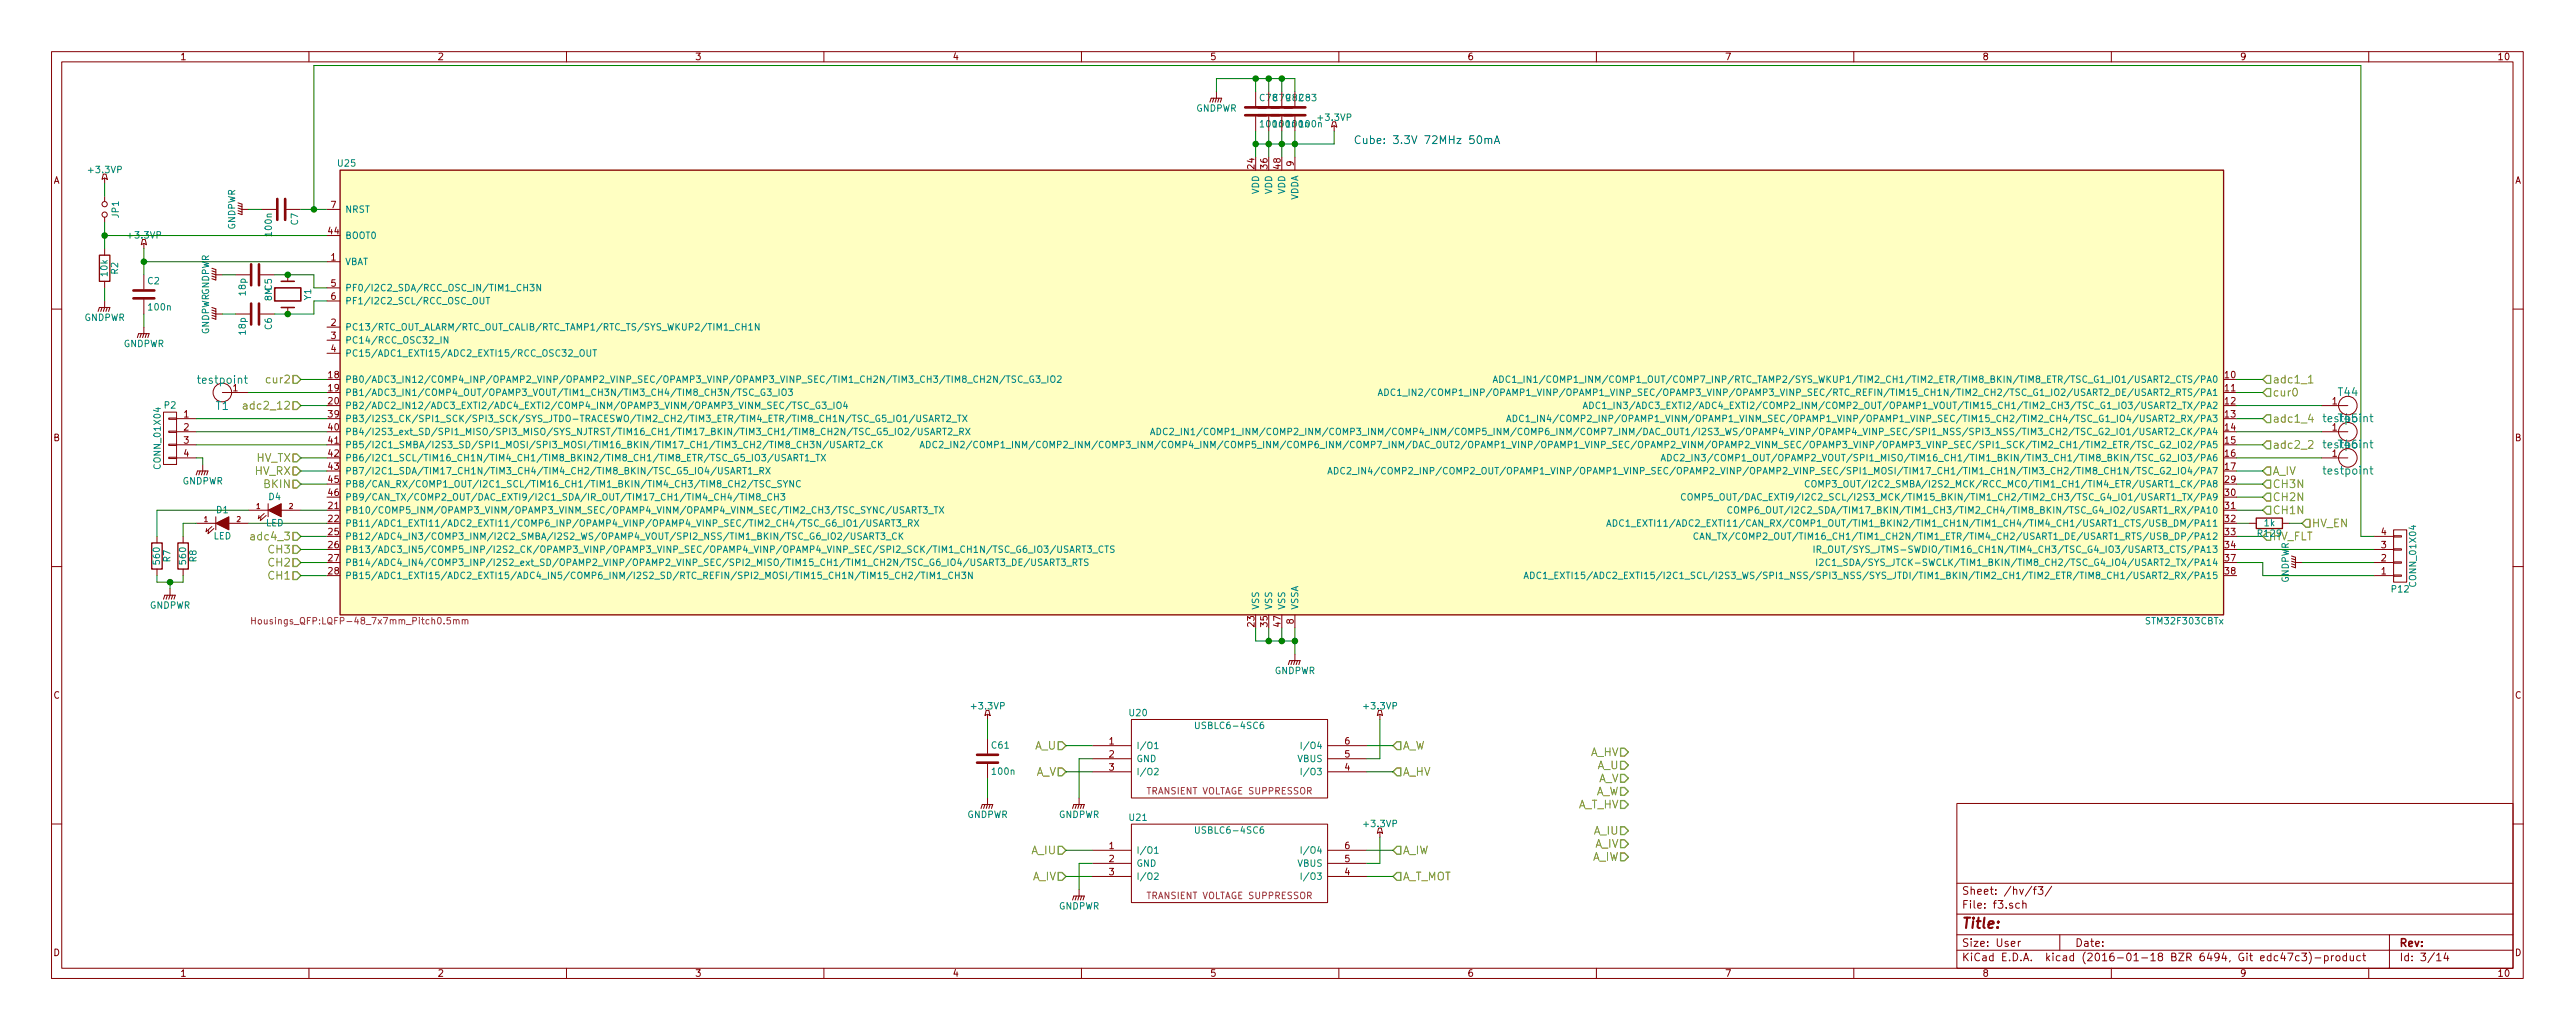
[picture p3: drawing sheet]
<svg xmlns="http://www.w3.org/2000/svg" width="500mm" height="200mm" viewBox="0 0 500 200" stroke-linecap="round" stroke-linejoin="round" font-family="sans-serif">
<defs><g id="words">
<text font-size="2.8" fill="#840000" x="381" y="180.3">Title:</text>
<text font-size="2.1" fill="#0000c2" x="262.9" y="28">Cube: 3.3V 72MHz 50mA</text>
<g font-size="2.1" fill="#008484">
<text x="38.7" y="74.5">testpoint</text>
<text x="454.1" y="76.9">T44</text>
<text x="41.9" y="79.6">T1</text>
<text x="454.1" y="82">T45</text>
<text x="454.1" y="87.1">T46</text>
<text x="451.5" y="92.2">testpoint</text>
</g>
<g font-size="2.1" fill="#848400">
<text x="52" y="74.4">cur2</text>
<text x="441.4" y="77">cur0</text>
<text x="441.4" y="74.4">adc1_1</text>
<text x="48.1" y="79.5">adc2_12</text>
<text x="441.4" y="82.1">adc1_4</text>
<text x="49.7" y="89.7">HV_TX</text>
<text x="441.4" y="87.1">adc2_2</text>
<text x="49.4" y="92.2">HV_RX</text>
<text x="51.3" y="94.8">BKIN</text>
<text x="441.4" y="94.8">CH3N</text>
<text x="441.4" y="92.2">A_IV</text>
<text x="441.4" y="99.8">CH1N</text>
<text x="441.4" y="97.3">CH2N</text>
<text x="49.3" y="104.9">adc4_3</text>
<text x="52.2" y="107.5">CH3</text>
<text x="441.4" y="104.9">HV_FLT</text>
<text x="449" y="102.4">HV_EN</text>
<text x="52.2" y="112.5">CH1</text>
<text x="52.2" y="110">CH2</text>
<text x="200.8" y="145.6">A_U</text>
<text x="272.4" y="145.6">A_W</text>
<text x="308.6" y="146.8">A_HV</text>
<text x="310.1" y="149.4">A_U</text>
<text x="200.9" y="150.6">A_V</text>
<text x="272.4" y="150.6">A_HV</text>
<text x="309.6" y="154.5">A_W</text>
<text x="310.2" y="151.9">A_V</text>
<text x="306.2" y="157">A_T_HV</text>
<text x="200.3" y="165.9">A_IU</text>
<text x="272.4" y="165.9">A_IW</text>
<text x="309" y="167.2">A_IW</text>
<text x="309.5" y="162.1">A_IU</text>
<text x="309.6" y="164.6">A_IV</text>
<text x="200.4" y="171">A_IV</text>
<text x="272.4" y="171">A_T_MOT</text>
</g>
<g font-size="2.1" fill="#840000">
<text x="381" y="173.8">Sheet: /hv/f3/</text>
<text x="381" y="176.5">File: f3.sch</text>
<text x="381" y="183.9">Size: User</text>
<text x="403" y="183.9">Date:</text>
<text x="466" y="183.9">Rev:</text>
<text x="381" y="186.7">KiCad E.D.A. kicad (2016-01-18 BZR 6494, Git edc47c3)-product</text>
<text x="466" y="186.7">Id: 3/14</text>
</g>
<g font-size="1.8" fill="#840000">
<text x="35" y="11.7">1</text>
<text x="85" y="11.7">2</text>
<text x="135" y="11.7">3</text>
<text x="185" y="11.7">4</text>
<text x="235" y="11.7">5</text>
<text x="285" y="11.7">6</text>
<text x="335" y="11.7">7</text>
<text x="385" y="11.7">8</text>
<text x="435" y="11.7">9</text>
<text x="485" y="11.7">10</text>
<text x="10.4" y="35.7">A</text>
<text x="243.6" y="32.7" transform="rotate(-90 243.6 32.7)">24</text>
<text x="246.1" y="32.7" transform="rotate(-90 246.1 32.7)">36</text>
<text x="248.7" y="32.7" transform="rotate(-90 248.7 32.7)">48</text>
<text x="251.2" y="32.3" transform="rotate(-90 251.2 32.3)">9</text>
<text x="488.4" y="35.7">A</text>
<text x="64.3" y="40.4">7</text>
<text x="63.8" y="45.5">44</text>
<text x="64.3" y="50.6">1</text>
<text x="64.3" y="55.7">5</text>
<text x="64.3" y="58.2">6</text>
<text x="64.3" y="63.3">2</text>
<text x="64.3" y="65.8">3</text>
<text x="64.3" y="68.4">4</text>
<text x="45.2" y="76">1</text>
<text x="63.8" y="73.4">18</text>
<text x="63.8" y="76">19</text>
<text x="432.1" y="73.4">10</text>
<text x="432.1" y="76">11</text>
<text x="35.7" y="81.1">1</text>
<text x="35.7" y="83.6">2</text>
<text x="63.8" y="78.5">20</text>
<text x="63.8" y="83.6">40</text>
<text x="63.8" y="81.1">39</text>
<text x="432.1" y="78.5">12</text>
<text x="432.1" y="81.1">13</text>
<text x="432.1" y="83.6">14</text>
<text x="452.9" y="83.6">1</text>
<text x="452.9" y="78.5">1</text>
<text x="10.4" y="85.6">B</text>
<text x="35.7" y="86.1">3</text>
<text x="35.7" y="88.7">4</text>
<text x="63.8" y="86.1">41</text>
<text x="63.8" y="88.7">42</text>
<text x="432.1" y="86.1">15</text>
<text x="432.1" y="88.7">16</text>
<text x="452.9" y="88.7">1</text>
<text x="488.4" y="85.6">B</text>
<text x="63.8" y="91.2">43</text>
<text x="63.8" y="93.8">45</text>
<text x="432.1" y="91.2">17</text>
<text x="432.1" y="93.8">29</text>
<text x="63.8" y="98.8">21</text>
<text x="63.8" y="101.4">22</text>
<text x="63.8" y="96.3">46</text>
<text x="432.1" y="96.3">30</text>
<text x="432.1" y="98.8">31</text>
<text x="432.1" y="101.4">32</text>
<text x="63.8" y="103.9">25</text>
<text x="63.8" y="106.5">26</text>
<text x="432.1" y="103.9">33</text>
<text x="432.1" y="106.5">34</text>
<text x="462.4" y="106.5">3</text>
<text x="462.4" y="103.9">4</text>
<text x="63.8" y="109">27</text>
<text x="63.8" y="111.5">28</text>
<text x="432.1" y="109">37</text>
<text x="432.1" y="111.5">38</text>
<text x="462.4" y="111.5">1</text>
<text x="462.4" y="109">2</text>
<text x="243.6" y="121.6" transform="rotate(-90 243.6 121.6)">23</text>
<text x="246.1" y="121.6" transform="rotate(-90 246.1 121.6)">35</text>
<text x="248.7" y="121.6" transform="rotate(-90 248.7 121.6)">47</text>
<text x="251.2" y="121.2" transform="rotate(-90 251.2 121.2)">8</text>
<text x="10.4" y="135.7">C</text>
<text x="488.4" y="135.7">C</text>
<text x="215.4" y="144.6">1</text>
<text x="215.4" y="147.1">2</text>
<text x="215.4" y="149.6">3</text>
<text x="261.2" y="149.6">4</text>
<text x="261.2" y="147.1">5</text>
<text x="261.2" y="144.6">6</text>
<text x="215.4" y="164.9">1</text>
<text x="215.4" y="167.4">2</text>
<text x="261.2" y="167.4">5</text>
<text x="261.2" y="164.9">6</text>
<text x="215.4" y="170">3</text>
<text x="261.2" y="170">4</text>
<text x="10.4" y="185.6">D</text>
<text x="488.4" y="185.6">D</text>
<text x="35" y="189.7">1</text>
<text x="85" y="189.7">2</text>
<text x="135" y="189.7">3</text>
<text x="185" y="189.7">4</text>
<text x="235" y="189.7">5</text>
<text x="285" y="189.7">6</text>
<text x="335" y="189.7">7</text>
<text x="385" y="189.7">8</text>
<text x="435" y="189.7">9</text>
<text x="485" y="189.7">10</text>
</g>
<g font-size="1.8" fill="#008484">
<text x="232.2" y="21.7">GNDPWR</text>
<text x="244.7" y="19.6">C78C79C82C83</text>
<text x="256.2" y="23.4">+3.3VP</text>
<text x="244.9" y="24.7">100n</text>
<text x="247.4" y="24.7">100n</text>
<text x="249.9" y="24.7">100n</text>
<text x="252.5" y="24.7">100n</text>
<text x="17.4" y="33.6">+3.3VP</text>
<text x="65.7" y="32.3">U25</text>
<text x="67.1" y="41.3">NRST</text>
<text x="244.5" y="37.8" transform="rotate(-90 244.5 37.8)">VDD</text>
<text x="247" y="37.8" transform="rotate(-90 247 37.8)">VDD</text>
<text x="249.6" y="37.8" transform="rotate(-90 249.6 37.8)">VDD</text>
<text x="252.1" y="39.1" transform="rotate(-90 252.1 39.1)">VDDA</text>
<text x="23.1" y="42.2" transform="rotate(-90 23.1 42.2)">JP1</text>
<text x="25" y="46.3">+3.3VP</text>
<text x="45.7" y="44.7" transform="rotate(-90 45.7 44.7)">GNDPWR</text>
<text x="52.8" y="45.7" transform="rotate(-90 52.8 45.7)">100n</text>
<text x="57.9" y="43.7" transform="rotate(-90 57.9 43.7)">C7</text>
<text x="67.1" y="46.4">BOOT0</text>
<text x="20.9" y="53.6" transform="rotate(-90 20.9 53.6)">10k</text>
<text x="22.9" y="53.2" transform="rotate(-90 22.9 53.2)">R2</text>
<text x="67.1" y="51.5">VBAT</text>
<text x="28.7" y="55.2">C2</text>
<text x="40.6" y="57.4" transform="rotate(-90 40.6 57.4)">GNDPWR</text>
<text x="47.7" y="57.3" transform="rotate(-90 47.7 57.3)">18p</text>
<text x="52.8" y="58.4" transform="rotate(-90 52.8 58.4)">8MC5</text>
<text x="60.4" y="58.2" transform="rotate(-90 60.4 58.2)">Y1</text>
<text x="67.1" y="56.5">PF0/I2C2_SDA/RCC_OSC_IN/TIM1_CH3N</text>
<text x="67.1" y="59.1">PF1/I2C2_SCL/RCC_OSC_OUT</text>
<text x="16.3" y="62.3">GNDPWR</text>
<text x="29" y="60.3">100n</text>
<text x="47.7" y="64.9" transform="rotate(-90 47.7 64.9)">18p</text>
<text x="52.8" y="64" transform="rotate(-90 52.8 64)">C6</text>
<text x="67.1" y="64.2">PC13/RTC_OUT_ALARM/RTC_OUT_CALIB/RTC_TAMP1/RTC_TS/SYS_WKUP2/TIM1_CH1N</text>
<text x="23.9" y="67.4">GNDPWR</text>
<text x="67.1" y="66.7">PC14/RCC_OSC32_IN</text>
<text x="67.1" y="69.2">PC15/ADC1_EXTI15/ADC2_EXTI15/RCC_OSC32_OUT</text>
<text x="67.1" y="74.3">PB0/ADC3_IN12/COMP4_INP/OPAMP2_VINP/OPAMP2_VINP_SEC/OPAMP3_VINP/OPAMP3_VINP_SEC/TIM1_CH2N/TIM3_CH3/TIM8_CH2N/TSC_G3_IO2</text>
<text x="67.1" y="76.9">PB1/ADC3_IN1/COMP4_OUT/OPAMP3_VOUT/TIM1_CH3N/TIM3_CH4/TIM8_CH3N/TSC_G3_IO3</text>
<text x="281" y="76.9">ADC1_IN2/COMP1_INP/OPAMP1_VINP/OPAMP1_VINP_SEC/OPAMP3_VINP/OPAMP3_VINP_SEC/RTC_REFIN/TIM15_CH1N/TIM2_CH2/TSC_G1_IO2/USART2_DE/USART2_RTS/PA1</text>
<text x="302.3" y="74.3">ADC1_IN1/COMP1_INM/COMP1_OUT/COMP7_INP/RTC_TAMP2/SYS_WKUP1/TIM2_CH1/TIM2_ETR/TIM8_BKIN/TIM8_ETR/TSC_G1_IO1/USART2_CTS/PA0</text>
<text x="32" y="79.3">P2</text>
<text x="67.1" y="79.4">PB2/ADC2_IN12/ADC3_EXTI2/ADC4_EXTI2/COMP4_INM/OPAMP3_VINM/OPAMP3_VINM_SEC/TSC_G3_IO4</text>
<text x="67.1" y="81.9">PB3/I2S3_CK/SPI1_SCK/SPI3_SCK/SYS_JTDO-TRACESWO/TIM2_CH2/TIM3_ETR/TIM4_ETR/TIM8_CH1N/TSC_G5_IO1/USART2_TX</text>
<text x="304.2" y="81.9">ADC1_IN4/COMP2_INP/OPAMP1_VINM/OPAMP1_VINM_SEC/OPAMP1_VINP/OPAMP1_VINP_SEC/TIM15_CH2/TIM2_CH4/TSC_G1_IO4/USART2_RX/PA3</text>
<text x="318.4" y="79.4">ADC1_IN3/ADC3_EXTI2/ADC4_EXTI2/COMP2_INM/COMP2_OUT/OPAMP1_VOUT/TIM15_CH1/TIM2_CH3/TSC_G1_IO3/USART2_TX/PA2</text>
<text x="67.1" y="84.5">PB4/I2S3_ext_SD/SPI1_MISO/SPI3_MISO/SYS_NJTRST/TIM16_CH1/TIM17_BKIN/TIM3_CH1/TIM8_CH2N/TSC_G5_IO2/USART2_RX</text>
<text x="67.1" y="87">PB5/I2C1_SMBA/I2S3_SD/SPI1_MOSI/SPI3_MOSI/TIM16_BKIN/TIM17_CH1/TIM3_CH2/TIM8_CH3N/USART2_CK</text>
<text x="67.1" y="89.6">PB6/I2C1_SCL/TIM16_CH1N/TIM4_CH1/TIM8_BKIN2/TIM8_CH1/TIM8_ETR/TSC_G5_IO3/USART1_TX</text>
<text x="200" y="87">ADC2_IN2/COMP1_INM/COMP2_INM/COMP3_INM/COMP4_INM/COMP5_INM/COMP6_INM/COMP7_INM/DAC_OUT2/OPAMP1_VINP/OPAMP1_VINP_SEC/OPAMP2_VINM/OPAMP2_VINM_SEC/OPAMP3_VINP/OPAMP3_VINP_SEC/SPI1_SCK/TIM2_CH1/TIM2_ETR/TSC_G2_IO2/PA5</text>
<text x="243.3" y="84.5">ADC2_IN1/COMP1_INM/COMP2_INM/COMP3_INM/COMP4_INM/COMP5_INM/COMP6_INM/COMP7_INM/DAC_OUT1/I2S3_WS/OPAMP4_VINP/OPAMP4_VINP_SEC/SPI1_NSS/SPI3_NSS/TIM3_CH2/TSC_G2_IO1/USART2_CK/PA4</text>
<text x="333.2" y="89.6">ADC2_IN3/COMP1_OUT/OPAMP2_VOUT/SPI1_MISO/TIM16_CH1/TIM1_BKIN/TIM3_CH1/TIM8_BKIN/TSC_G2_IO3/PA6</text>
<text x="31.2" y="90.8" transform="rotate(-90 31.2 90.8)">CONN_01X04</text>
<text x="35.4" y="94.1">GNDPWR</text>
<text x="67.1" y="92.1">PB7/I2C1_SDA/TIM17_CH1N/TIM3_CH4/TIM4_CH2/TIM8_BKIN/TSC_G5_IO4/USART1_RX</text>
<text x="67.1" y="94.6">PB8/CAN_RX/COMP1_OUT/I2C1_SCL/TIM16_CH1/TIM1_BKIN/TIM4_CH3/TIM8_CH2/TSC_SYNC</text>
<text x="273.8" y="92.1">ADC2_IN4/COMP2_INP/COMP2_OUT/OPAMP1_VINP/OPAMP1_VINP_SEC/OPAMP2_VINP/OPAMP2_VINP_SEC/SPI1_MOSI/TIM17_CH1/TIM1_CH1N/TIM3_CH2/TIM8_CH1N/TSC_G2_IO4/PA7</text>
<text x="357.7" y="94.6">COMP3_OUT/I2C2_SMBA/I2S2_MCK/RCC_MCO/TIM1_CH1/TIM4_ETR/USART1_CK/PA8</text>
<text x="42.1" y="99.6">D1</text>
<text x="52.2" y="97.1">D4</text>
<text x="67.1" y="99.7">PB10/COMP5_INM/OPAMP3_VINM/OPAMP3_VINM_SEC/OPAMP4_VINM/OPAMP4_VINM_SEC/TIM2_CH3/TSC_SYNC/USART3_TX</text>
<text x="67.1" y="97.2">PB9/CAN_TX/COMP2_OUT/DAC_EXTI9/I2C1_SDA/IR_OUT/TIM17_CH1/TIM4_CH4/TIM8_CH3</text>
<text x="336.8" y="97.2">COMP5_OUT/DAC_EXTI9/I2C2_SCL/I2S3_MCK/TIM15_BKIN/TIM1_CH2/TIM2_CH3/TSC_G4_IO1/USART1_TX/PA9</text>
<text x="345" y="99.7">COMP6_OUT/I2C2_SDA/TIM17_BKIN/TIM1_CH3/TIM2_CH4/TIM8_BKIN/TSC_G4_IO2/USART1_RX/PA10</text>
<text x="41.4" y="104.7">LED</text>
<text x="51.6" y="102.2">LED</text>
<text x="67.1" y="102.3">PB11/ADC1_EXTI11/ADC2_EXTI11/COMP6_INP/OPAMP4_VINP/OPAMP4_VINP_SEC/TIM2_CH4/TSC_G6_IO1/USART3_RX</text>
<text x="67.1" y="104.8">PB12/ADC4_IN3/COMP3_INM/I2C2_SMBA/I2S2_WS/OPAMP4_VOUT/SPI2_NSS/TIM1_BKIN/TSC_G6_IO2/USART3_CK</text>
<text x="67.1" y="107.3">PB13/ADC3_IN5/COMP5_INP/I2S2_CK/OPAMP3_VINP/OPAMP3_VINP_SEC/OPAMP4_VINP/OPAMP4_VINP_SEC/SPI2_SCK/TIM1_CH1N/TSC_G6_IO3/USART3_CTS</text>
<text x="323.5" y="102.3">ADC1_EXTI11/ADC2_EXTI11/CAN_RX/COMP1_OUT/TIM1_BKIN2/TIM1_CH1N/TIM1_CH4/TIM4_CH1/USART1_CTS/USB_DM/PA11</text>
<text x="338.1" y="104.8">CAN_TX/COMP2_OUT/TIM16_CH1/TIM1_CH2N/TIM1_ETR/TIM4_CH2/USART1_DE/USART1_RTS/USB_DP/PA12</text>
<text x="359.4" y="107.3">IR_OUT/SYS_JTMS-SWDIO/TIM16_CH1N/TIM4_CH3/TSC_G4_IO3/USART3_CTS/PA13</text>
<text x="438.6" y="104.2">R129</text>
<text x="439.7" y="102.2">1k</text>
<text x="31" y="109.4" transform="rotate(-90 31 109.4)">560</text>
<text x="33.1" y="109.1" transform="rotate(-90 33.1 109.1)">R7</text>
<text x="36.1" y="109.4" transform="rotate(-90 36.1 109.4)">560</text>
<text x="38.2" y="109.1" transform="rotate(-90 38.2 109.1)">R8</text>
<text x="67.1" y="109.9">PB14/ADC4_IN4/COMP3_INP/I2S2_ext_SD/OPAMP2_VINP/OPAMP2_VINP_SEC/SPI2_MISO/TIM15_CH1/TIM1_CH2N/TSC_G6_IO4/USART3_DE/USART3_RTS</text>
<text x="67.1" y="112.4">PB15/ADC1_EXTI15/ADC2_EXTI15/ADC4_IN5/COMP6_INM/I2S2_SD/RTC_REFIN/SPI2_MOSI/TIM15_CH1N/TIM15_CH2/TIM1_CH3N</text>
<text x="310.6" y="112.4">ADC1_EXTI15/ADC2_EXTI15/I2C1_SCL/I2S3_WS/SPI1_NSS/SPI3_NSS/SYS_JTDI/TIM1_BKIN/TIM2_CH1/TIM2_ETR/TIM8_CH1/USART2_RX/PA15</text>
<text x="359.8" y="109.9">I2C1_SDA/SYS_JTCK-SWCLK/TIM1_BKIN/TIM8_CH2/TSC_G4_IO4/USART2_TX/PA14</text>
<text x="444.4" y="113.3" transform="rotate(-90 444.4 113.3)">GNDPWR</text>
<text x="469.2" y="113.6" transform="rotate(-90 469.2 113.6)">CONN_01X04</text>
<text x="29" y="118.2">GNDPWR</text>
<text x="244.5" y="118.4" transform="rotate(-90 244.5 118.4)">VSS</text>
<text x="247" y="118.4" transform="rotate(-90 247 118.4)">VSS</text>
<text x="249.6" y="118.4" transform="rotate(-90 249.6 118.4)">VSS</text>
<text x="252.1" y="118.4" transform="rotate(-90 252.1 118.4)">VSSA</text>
<text x="464.5" y="115">P12</text>
<text x="417" y="121.2">STM32F303CBTx</text>
<text x="247.4" y="130.9">GNDPWR</text>
<text x="188.8" y="137.7">+3.3VP</text>
<text x="265" y="137.7">+3.3VP</text>
<text x="219.4" y="139.1">U20</text>
<text x="232.7" y="141.6">USBLC6-4SC6</text>
<text x="192.6" y="145.4">C61</text>
<text x="220.7" y="145.4">I/O1</text>
<text x="220.7" y="148">GND</text>
<text x="251.9" y="148">VBUS</text>
<text x="253.5" y="145.4">I/O4</text>
<text x="192.8" y="150.4">100n</text>
<text x="220.7" y="150.5">I/O2</text>
<text x="253.5" y="150.5">I/O3</text>
<text x="187.8" y="158.8">GNDPWR</text>
<text x="205.5" y="158.8">GNDPWR</text>
<text x="219.4" y="159.4">U21</text>
<text x="232.7" y="161.9">USBLC6-4SC6</text>
<text x="265" y="160.6">+3.3VP</text>
<text x="220.7" y="165.8">I/O1</text>
<text x="253.5" y="165.8">I/O4</text>
<text x="220.7" y="168.3">GND</text>
<text x="220.7" y="170.8">I/O2</text>
<text x="251.9" y="168.3">VBUS</text>
<text x="253.5" y="170.8">I/O3</text>
<text x="205.5" y="176.6">GNDPWR</text>
</g>
<g font-size="1.8" fill="#840084">
<text x="50.6" y="121.2">Housings_QFP:LQFP-48_7x7mm_Pitch0.5mm</text>
<text x="222.8" y="154.3">TRANSIENT VOLTAGE SUPPRESSOR</text>
<text x="222.8" y="174.6">TRANSIENT VOLTAGE SUPPRESSOR</text>
</g>
<g font-size="1.4" fill="#840000">
<text x="39.6" y="101.4">1</text>
<text x="46" y="101.4">2</text>
<text x="49.8" y="98.8">1</text>
<text x="56.1" y="98.8">2</text>
</g>
</g></defs>
<g fill="none" stroke="#840000" stroke-width=".19">
<path d="M10 10h480v180h-480zM12 12h476v176h-476zM60 10v2M110 10v2M160 10v2M210 10v2M236.2 17.8v1.3M243.8 17.8v2.8M246.4 17.8v2.8M248.9 17.8v2.8M251.5 17.8v2.8M260 10v2"/>
<path d="M310 10v2M360 10v2M410 10v2M460 10v2M20.1 33.8h.5l.2 1-.5-.2-.5 .2zM20.3 34.6v1M20.3 38.1v1M243.8 22.6v2.8M246.4 22.6v2.8M248.9 22.6v2.8M251.5 22.6v2.8M251.5 30.5v2.5"/>
<path d="M258.8 23.6h.5l.3 1.1-.5-.3-.5 .3zM259.1 24.4v1M20.3 42.2v1M20.3 48.3v1.3M20.3 54.6v1.3M20.3 58.4v1.3M27.7 46.5h.5l.2 1-.5-.2-.5 .2zM27.9 47.3v1M27.9 53.4v2.8M27.9 58.2v2.8M41.9 53.4h1.3M45.7 53.4h2.8"/>
<path d="M47 40.7h1.3M50.5 53.4h2.8M50.8 40.7h2.8M55.6 40.7h2.8M55.9 53.4v1.2M55.9 59.7v1.3M63.5 40.7h2.5M63.5 50.8h2.5M63.5 55.9h2.5M63.5 58.4h2.5M10 60h2M27.9 63.5v1.3"/>
<path d="M41.9 61h1.3M43.2 76.2h5.1M45.7 61h2.8M50.5 61h2.8M63.5 63.5h2.5M63.5 66.1h2.5M63.5 68.6h2.5M450.8 78.8h5.1M488 60h2M31.7 80h2.6v10.2h-2.6zM32.8 88.8h1.5v.3h-1.5zM32.8 86.3h1.5v.2h-1.5z"/>
<path d="M32.8 83.7h1.5v.3h-1.5zM32.8 81.2h1.5v.2h-1.5zM34.3 83.8h3.8M34.3 88.9h3.8M34.3 81.3h3.8M34.3 86.4h3.8M39.4 90.2v1.3M48.3 99.1h3.8M51.3 99.7l-1.1 1 .1-.6M52.1 97.8v2.6M54.6 99.1h3.8M450.8 83.8h5.1"/>
<path d="M450.8 88.9h5.1M10 110h2M30.5 104.2v1.2M30.5 110.5v1.3M33 114.3v1.3M35.6 104.2v1.2M35.6 110.5v1.3M38.1 101.6h3.8M41.1 102.3l-1.1 1 .1-.7M41.5 102.6l-1.1 1.1 .1-.7M41.9 100.4v2.5M44.4 101.6h3.9"/>
<path d="M51.7 100.1l-1.2 1 .2-.6M251.5 119.4v2.5M436.9 101.6h1.2M443.2 101.6h1.3M445.8 109.2h1.2M461 111.8h3.8M461 109.2h3.8M461 106.7h3.8M461 104.2h3.8M464.8 104h1.5v.3h-1.5zM464.8 106.6h1.5v.2h-1.5zM464.8 109.1h1.5v.3h-1.5z"/>
<path d="M464.8 111.7h1.5v.2h-1.5zM464.8 102.9h2.6v10.2h-2.6zM488 110h2M191.5 137.9h.5l.3 1.1-.5-.3-.5 .3zM191.8 138.7v1M219.7 139.7h38.1v15.3h-38.1zM251.5 127v1.3M267.7 137.9h.5l.3 1.1-.5-.3-.5 .3zM268 138.7v1M191.8 143.5v2.8M191.8 148.4v2.8M191.8 155v1.2"/>
<path d="M209.5 155v1.2M212.1 144.8h7.6M212.1 147.3h7.6M212.1 149.9h7.6M257.9 144.8h7.5M257.9 147.3h7.5M257.9 149.9h7.5M380 156h108v32h-108zM10 160h2M209.5 172.7v1.3M212.1 165.1h7.6M212.1 167.7h7.6"/>
<path d="M212.1 170.2h7.6M219.7 160h38.1v15.3h-38.1zM257.9 165.1h7.5M257.9 167.7h7.5M257.9 170.2h7.5M267.7 160.8h.5l.3 1-.5-.2-.5 .2zM268 161.6v1M380 177.5h108M380 171.5h108M392.2 175.5l-.5-.1-.3 .3 .1 .6 .2 .1 .5-.1M392.8 175.5l.2-.1 .4 .1v.9M392.8 174.9v1.5"/>
<path d="M394.6 172.1l-1.3 1.9M394.9 172.7h.5M395.4 172.2l-.3 .2v1.3M395.8 172.2h.9l-.5 .6 .4 .1v.7l-.2 .1-.6-.1M398.4 172.1l-1.2 1.9M488 160h2M60 188v2M110 188v2M160 188v2M210 188v2M260 188v2M310 188v2"/>
<path d="M360 188v2M380 184.5h108M380 181.5h108M391.9 182.8v1M392.4 182.8l-.5 .3M400 181.5v3M410 188v2M443.3 185l-.4 1.1h1M443.6 185.6v1M444.3 185.1h1l-.7 1.5M446.5 185.7l-.5-.1-.2 .3v.6l.2 .1 .5-.1M447 185.1h.9l-.5 .6 .5 .1v.7l-.3 .1-.6-.1"/>
<path d="M448.4 184.9a1.71 1.71 0 0 1 0 2.3M449.6 186h1.1M451.4 185.7l.4-.1 .3 .3-.1 .6h-.6M451.4 185.6v1.5M452.8 185.6v1M453.2 185.6l-.4 .3M453.7 185.7l.2-.1 .4 .1 .1 .6-.1 .2-.4 .1-.2-.1zM455.7 185.7l-.5-.1-.2 .3v.6l.2 .1 .5-.1M455.7 185.1v1.5M456.4 185.6l.1 .9 .3 .1 .2-.1M457 185.6v1M458.4 185.7l-.5-.1-.2 .3v.6l.2 .1 .5-.1"/>
<path d="M458.8 185.6h.6M459 185.1v1.3l.4 .2M460 188v2M464 181.5v6.5M473.2 186.6h.8M475 185l-.4 1.1h.9M475.3 185.6v1"/>
<circle cx="20.3" cy="39.6" r=".51"/>
<circle cx="20.3" cy="41.7" r=".51"/>
<circle cx="43.2" cy="76.2" r="1.8"/>
<circle cx="455.9" cy="78.8" r="1.8"/>
<circle cx="455.9" cy="88.9" r="1.8"/>
<circle cx="455.9" cy="83.8" r="1.8"/>
</g>
<g fill="none" stroke="#840000" stroke-width=".2">
<path d="M234.9 19.8l.3-.7h2l-.2 .7M235.7 19.1l-.2 .7M236.2 19.1l-.2 .7M236.7 19.1l-.2 .7M46.2 39.4l.8 .2v2.1l-.8-.3M46.2 39.9l.8 .3M19.8 59.7l-.2 .8M20.3 59.7l-.2 .8M20.8 59.7l-.2 .8M41.1 52.1l.8 .2v2.1l-.8-.3M41.1 52.6l.8 .3M41.1 53.1l.8 .3"/>
<path d="M41.1 53.6l.8 .3M41.1 59.7l.8 .3v2l-.8-.3M46.2 40.4l.8 .3M46.2 40.9l.8 .3M19 60.5l.3-.8h2l-.2 .8M26.7 65.6l.2-.8h2.1l-.3 .8M27.4 64.8l-.2 .8M27.9 64.8l-.2 .8M28.4 64.8l-.2 .8M41.1 60.2l.8 .3M41.1 60.7l.8 .3M41.1 61.2l.8 .3"/>
<path d="M38.1 92.2l.3-.7h2l-.3 .7M38.9 91.5l-.3 .7M39.4 91.5l-.3 .7M39.9 91.5l-.3 .7M31.7 116.4l.3-.8h2l-.2 .8M32.5 115.6l-.2 .8M33 115.6l-.2 .8M33.5 115.6l-.2 .8M445 108l.8 .2v2.1l-.8-.3M445 108.5l.8 .2M445 109l.8 .2M445 109.5l.8 .3"/>
<path d="M250.2 129.1l.2-.8h2.1l-.3 .8M251 128.3l-.3 .8M251.5 128.3l-.3 .8M252 128.3l-.3 .8M190.5 157l.3-.8h2l-.3 .8M191.3 156.2l-.3 .8M191.8 156.2l-.3 .8M192.3 156.2l-.3 .8M208.3 157l.2-.8h2.1l-.3 .8M209 156.2l-.2 .8M209.5 156.2l-.2 .8M210.1 156.2l-.3 .8"/>
<path d="M208.3 174.8l.2-.8h2.1l-.3 .8M209 174l-.2 .8M209.5 174l-.2 .8M210.1 174l-.3 .8"/>
</g>
<path d="M53.8 38.6v4.1M55.4 38.6v4.1M241.8 22.4h11.7M241.8 20.9h11.7M25.9 57.9h4.1M25.9 56.4h4.1M48.8 51.3v4.1M48.8 59v4M50.3 51.3v4.1M50.3 59v4M189.7 148.1h4.1M189.7 146.6h4.1" fill="none" stroke="#840000" stroke-width=".51"/>
<path d="M53.3 55.9h5.1v2.5h-5.1zM54.6 54.6h2.5M54.6 59.7h2.5" fill="none" stroke="#840000" stroke-width=".3"/>
<g fill="none" stroke="#008484" stroke-width=".19">
<path d="M39.3 58.5l1.2 .3-.9 .2 .9 .3-1.2 .3M39.9 58v-.6h-.5l-.1 .6h1.2M93.2 57.8v1l.3 .2h.2l.3-.2v-1M94.4 57.8h.7M94.7 57.8v1.2M101.7 55.8h.7M102.4 55.2v1.3M102.9 55.2h.8l-.4 .5 .4 .1v.6l-.2 .1-.6-.1M105 55.2v1.3l-.7-1.3v1.3M39.3 62.6h1.2l-1.2 .7h1.2M39.3 63.9a.59 .59 0 0 0 .6 .7 .59 .59 0 0 0 .6-.7h-.5v.2M39.4 61.4a.67 .67 0 0 1 .8-.1 .67 .67 0 0 1 .3 .7h-1.2z"/>
<path d="M39.9 60.7v-.6h-.5l-.1 .6h1.2M47.4 73.4h.6M47.7 72.9v1.3l.3 .2M87 65.4v1.2l-.7-1.2v1.2M111.4 69.3h1M112.7 68.1l.2-.2 .4 .1a.83 .83 0 0 1-.1 1.2 .44 .44 0 0 1-.6-.4zM114 67.9v1l.2 .3h.3l.2-.3v-1M115.1 67.9h.7M115.5 67.9v1.3M143.6 62.9a.61 .61 0 0 0-.8 .5 .61 .61 0 0 0 .6 .7l.2-.1M144.1 62.8v1.3M144.1 63.4h.8"/>
<path d="M144.9 62.8v1.3M145.4 63.2l.4-.4v1.3M145.4 64.1h.7M146.3 75.6a.61 .61 0 0 0-.8 .5 .61 .61 0 0 0 .6 .7l.2-.1M146.6 76.9h.9M147.4 62.8v1.3l-.7-1.3v1.3M148.5 75.6a.59 .59 0 0 0-.7 .6 .59 .59 0 0 0 .7 .5v-.4h-.2M149 75.5h.8l-.5 .5 .4 .1v.6l-.2 .1-.5-.1M150 76.9h1M151.3 75.5v1.3M152 75.6h.5a.83 .83 0 0 1-.1 1.2 .44 .44 0 0 1-.6-.4zM153.1 75.5h.8l-.5 .5 .4 .1v.6l-.2 .1-.5-.1"/>
<path d="M157 78.2a.61 .61 0 0 0-.8 .4 .61 .61 0 0 0 .5 .7l.3-.1M157.2 79.5h1M159.2 78.1a.59 .59 0 0 0-.8 .6 .59 .59 0 0 0 .8 .6v-.5h-.2M159.6 78.1h.8l-.4 .5 .4 .1v.5l-.2 .1-.6-.1M160.7 79.5h.9M162 78.1v1.2M162.6 78.3l.2-.2h.4a.83 .83 0 0 1-.2 1.2 .44 .44 0 0 1-.5-.4zM164.1 78l-.3 .9h.8M164.4 78.5v.8M193.7 73v1.3l-.7-1.3v1.3M195.2 72.9l-1.1 1.7M195.4 73h.7"/>
<path d="M195.8 73v1.3M197.2 73.1l-.5-.1-.2 .2 .1 .3 .6 .3v.3l-.2 .2-.5-.1M198.5 73.1a.61 .61 0 0 0-.8 .4 .61 .61 0 0 0 .6 .8l.2-.2M198.8 74.4h.9M200.7 73.1a.59 .59 0 0 0-.7 .5 .59 .59 0 0 0 .7 .6v-.5h-.2M201.2 73h.8l-.5 .5 .4 .1v.5l-.2 .2-.5-.2M202.2 74.4h1M203.5 73v1.3M204.1 73.2l.2-.2 .4 .1a.83 .83 0 0 1-.1 1.2 .44 .44 0 0 1-.6-.5zM205.4 73.1l.4-.1 .3 .4-.8 .9h.8M267.6 76.8l.4-1.3 .5 1.3M267.8 76.4h.6"/>
<path d="M268.9 75.5a.64 .64 0 0 1 .7 .7 .64 .64 0 0 1-.7 .6zM270.9 75.6a.61 .61 0 0 0-.8 .5 .61 .61 0 0 0 .6 .7l.2-.1M271.4 75.9l.4-.4v1.3M271.4 76.8h.7M272.4 76.9h.9M273.6 75.5v1.3M275 75.5v1.3l-.8-1.3v1.3M275.5 75.6l.5-.1 .2 .4-.8 .9h.8M277.7 75.5l-1.1 1.6M278.8 75.6a.61 .61 0 0 0-.8 .5 .61 .61 0 0 0 .6 .7l.2-.1M279.4 75.7l.2-.2 .4 .1a.83 .83 0 0 1-.1 1.2 .44 .44 0 0 1-.6-.4zM290 74.3l.4-1.3 .4 1.3"/>
<path d="M290.1 73.9h.6M291.2 73a.64 .64 0 0 1 .8 .6 .64 .64 0 0 1-.8 .7zM293.2 73.1a.61 .61 0 0 0-.8 .4 .61 .61 0 0 0 .6 .8l.2-.2M293.7 73.4l.4-.4v1.3M293.7 74.3h.7M294.7 74.4h1M296 73v1.3M297.3 73v1.3l-.7-1.3v1.3M297.8 73.4l.4-.4v1.3M297.8 74.3h.8M300 72.9l-1.1 1.7M301.1 73.1a.61 .61 0 0 0-.8 .4 .61 .61 0 0 0 .6 .8l.2-.2"/>
<path d="M301.7 73.2l.2-.2 .4 .1a.83 .83 0 0 1-.1 1.2 .44 .44 0 0 1-.5-.5zM307.4 79.3l.4-1.2 .5 1.2M307.6 79h.6M308.7 78.1a.64 .64 0 0 1 .7 .6 .64 .64 0 0 1-.7 .6zM310.7 78.2a.61 .61 0 0 0-.8 .4 .61 .61 0 0 0 .6 .7l.2-.1M311.2 78.4l.4-.3v1.2M311.2 79.3h.7M312.2 79.5h.9M313.4 78.1v1.2M314.8 78.1v1.2l-.8-1.2v1.2M315.2 78.1h.8l-.4 .5 .4 .1v.5l-.2 .1-.6-.1M317.5 78l-1.1 1.7"/>
<path d="M317.7 79.3l.4-1.2 .5 1.2M429.8 76.8h.7M141.5 90.8h-.5l-.2 .2 .1 .3 .6 .3v.3l-.2 .1h-.5M141.9 92l.4-1.2 .4 1.2M142 91.7h.6M143.2 91.4h.6v-.5l-.6-.1v1.2M143.5 91.4l.4 .6M143.8 95.9h.7M144.1 95.9v1.2M144.2 90.8h.8M144.6 90.8v1.2M144.9 95.9v1.2"/>
<path d="M145.3 91.1l.4-.3v1.2M145.3 92h.7M145.5 97.1v-1.2l.4 .8 .5-.8v1.2M146.3 92.2h1M146.5 93.3h.7M146.8 93.3v1.3M147.1 96.4l-.2-.2 .1-.2 .1-.1 .5 .1v.3l-.6 .1-.1 .2 .1 .4 .1 .1h.3l.2-.2v-.4l-.2-.1M147.6 91.4h.6v-.5l-.6-.1v1.2M147.9 97.2h.9M147.9 91.4l.4 .6M148.3 93.4h-.7v.4l.6 .2 .1 .3-.2 .3-.5-.1M148.7 90.8l.9 1.2"/>
<path d="M149.6 93.4a.61 .61 0 0 0-.9 .5 .61 .61 0 0 0 .6 .7l.3-.1M149.6 90.8l-.9 1.2M149.8 94.7h1M149.9 96a.61 .61 0 0 0-.9 .4 .61 .61 0 0 0 .6 .7l.3-.1M150.4 95.9v1.2M150.4 96.4h.7M150.6 88.2v1.1l.2 .2h.3l.2-.2v-1.1M151.1 95.9v1.2M151.6 95.9h.8l-.4 .4 .3 .1v.6l-.1 .1-.6-.1M151.7 93.4l-.4-.1-.3 .2 .1 .4 .6 .2v.4l-.2 .1-.5-.1M152.1 93.3l.4 .7 .5-.7M152.5 94v.6"/>
<path d="M152.6 88.3h-.7v.4l.5 .3 .2 .3-.3 .2-.5-.1M152.9 89.5l.4-1.3 .5 1.3M153.1 89.1h.5M154.1 93.3v1.3l-.7-1.3v1.3M154.2 88.9l.6-.1 .1-.5-.7-.1v1.3M154.5 88.9l.4 .6M155.3 88.2h.7M155.4 93.4a.61 .61 0 0 0-.8 .5 .61 .61 0 0 0 .6 .7l.2-.1M155.7 88.2v1.3M156.4 88.6l.3-.4v1.3M156.4 89.5h.7M157.4 89.6h.9"/>
<path d="M158.4 88.2h.8M158.8 88.2v1.3M159.5 88.2l.8 1.3M160.3 88.2l-.8 1.3M160.9 85.6l-1.1 1.7M161.3 85.7v1l.2 .3h.3l.2-.3v-1M163.3 85.8h-.7v.4l.5 .2 .2 .3-.3 .3-.4-.1M163.7 87l.4-1.3 .4 1.3M163.8 86.6h.6M164.9 86.4l.6-.1 .1-.5-.7-.1v1.3M165.2 86.4l.4 .6M166 85.7h.7"/>
<path d="M166.4 85.7v1.3M167.1 85.8l.5-.1 .2 .4-.8 .9h.8M168.1 87.1h.9M170.1 85.8a.61 .61 0 0 0-.9 .4 .61 .61 0 0 0 .6 .8l.3-.2M170.6 85.7v1.3M170.8 86.2l.5 .8M171.3 85.7l-.7 .7M175.5 98.5l-.5-.1-.2 .2 .1 .3 .6 .3v.3l-.2 .2-.5-.1M175.7 83.3l.5-.1 .3 .3-.8 .9h.8M175.9 99.7l.4-1.3 .4 1.3M176 99.3h.6M177.2 99.1l.6-.1v-.5l-.6-.1v1.3"/>
<path d="M177.5 99.1l.4 .6M177.6 80.5l-1 1.7M177.9 83.1l-1.1 1.6M178.1 80.6v1l.2 .3h.2l.3-.3v-1M178.3 98.4h.7M178.3 83.2v1l.3 .2h.2l.2-.2v-1M178.6 98.4v1.3M178.7 87l.4-1.3 .4 1.3M178.8 86.6h.6M179.3 98.4h.8l-.5 .5 .4 .1v.5l-.2 .2-.5-.2M179.9 85.7a.64 .64 0 0 1 .8 .6 .64 .64 0 0 1-.8 .7zM180 80.7h-.6v.4l.5 .2 .1 .3-.2 .3-.5-.1"/>
<path d="M180.3 83.2h-.5l-.2 .2 .1 .3 .6 .2v.4l-.2 .1h-.5M180.3 99.8h1M180.4 81.9l.4-1.3 .5 1.3M180.5 81.5h.6M180.7 84.4l.4-1.2 .4 1.2M180.8 84h.6M181.4 98.4h.7M181.7 81.3l.6-.1v-.5l-.6-.1v1.3M181.8 98.4v1.3M181.9 85.8a.61 .61 0 0 0-.8 .4 .61 .61 0 0 0 .6 .8l.2-.2M182 83.8l.6-.1v-.4l-.6-.1v1.2M182 81.3l.4 .6"/>
<path d="M182.3 83.8l.4 .6M182.4 85.8l.5-.1 .2 .4-.8 .9h.8M182.4 98.4l.9 1.3M182.8 80.6h.7M183.1 83.2h.7M183.1 80.6v1.3M183.3 98.4l-.9 1.3M183.4 87.1h1M183.4 83.2v1.2M183.9 80.7l.5-.1 .2 .4-.8 .9h.8M184.1 83.3l.5-.1 .3 .3-.8 .9h.8M184.7 85.7v1.3"/>
<path d="M184.8 82h1M185.1 84.5h1M185.9 80.6h.7M186 85.7v1.3l-.7-1.3v1.3M186.3 80.6v1.3M186.4 83.8l.6-.1v-.4l-.6-.1v1.2M186.5 85.8l.5-.1 .2 .4-.7 .9h.7M186.7 83.8l.4 .6M186.9 80.6l.9 1.3M187.5 83.2l.9 1.2M187.8 80.6l-.9 1.3M188.4 83.2l-.9 1.2"/>
<path d="M188.7 85.6l-1.1 1.7M189.8 85.8a.61 .61 0 0 0-.8 .4 .61 .61 0 0 0 .6 .8l.2-.2M190.4 85.9l.2-.2 .4 .1a.83 .83 0 0 1-.1 1.2 .44 .44 0 0 1-.6-.5zM191.7 87v-1.3l.5 .9 .4-.9v1.3M193.2 86.4l.6-.1v-.5l-.6-.1v1.3M194.4 86.1l.3-.4v1.3M194.4 87h.7M195.4 87.1h.9M196.6 85.7v1.3M197.9 85.7v1.3l-.7-1.3v1.3M198.6 87v-1.3l.4 .9 .4-.9v1.3M223.4 84.4l.4-1.2 .5 1.2"/>
<path d="M223.5 84h.6M224.7 83.2a.64 .64 0 0 1 .7 .6 .64 .64 0 0 1-.7 .6zM226.7 83.3a.61 .61 0 0 0-.8 .4 .61 .61 0 0 0 .5 .7l.3-.1M227.2 83.3l.5-.1 .2 .3-.8 .9h.8M228.1 84.5h1M229.4 83.2v1.2M230.7 83.2v1.2l-.7-1.2v1.2M231.3 83.5l.3-.3v1.2M231.3 84.4h.7M233.5 83.1l-1.1 1.6M234.6 83.3a.61 .61 0 0 0-.8 .4 .61 .61 0 0 0 .6 .7l.2-.1M235.2 83.3l.2-.1h.4a.83 .83 0 0 1-.2 1.2 .44 .44 0 0 1-.5-.4z"/>
<path d="M236.5 84.4v-1.2l.4 .8 .4-.8v1.2M237.9 83.8l.6-.1 .1-.4-.7-.1v1.2M239.1 83.5l.4-.3v1.2M239.1 84.4h.8M240.1 84.5h1M241.4 83.2v1.2M242.7 83.2v1.2l-.7-1.2v1.2M257.9 92l.4-1.2 .4 1.2M258 91.7h.6M259.1 90.8a.64 .64 0 0 1 .8 .6 .64 .64 0 0 1-.8 .6zM261.1 90.9a.61 .61 0 0 0-.8 .4 .61 .61 0 0 0 .6 .7l.2-.1M261.6 90.9l.5-.1 .2 .3-.8 .9h.8"/>
<path d="M262.6 92.2h1M263.9 90.8v1.2M265.2 90.8v1.2l-.7-1.2v1.2M266 90.7l-.3 .9h.8M266.3 91.2v.8M267.9 90.7l-1.1 1.7M269 90.9a.61 .61 0 0 0-.8 .4 .61 .61 0 0 0 .6 .7l.2-.1M269.7 90.8h.5a.83 .83 0 0 1-.1 1.2 .44 .44 0 0 1-.6-.4zM270.9 92v-1.2l.4 .9 .5-.9v1.2M272.4 91.4h.6v-.5l-.6-.1v1.2M292.6 81.9l.4-1.3 .4 1.3M292.7 81.5h.6"/>
<path d="M293.9 80.6a.64 .64 0 0 1 .7 .7 .64 .64 0 0 1-.7 .6zM295.8 80.7a.61 .61 0 0 0-.8 .5 .61 .61 0 0 0 .6 .7l.2-.1M296.3 81l.4-.4v1.3M296.3 81.9h.8M297.3 82h1M298.6 80.6v1.3M299.9 80.6v1.3l-.7-1.3v1.3M300.7 80.5l-.2 1h.7M301 81v.9M302.6 80.5l-1.1 1.7M303.8 80.7a.61 .61 0 0 0-.9 .5 .61 .61 0 0 0 .6 .7l.3-.1M322.6 89.5l.4-1.3 .4 1.3"/>
<path d="M322.7 89.1h.6M323.8 88.2a.64 .64 0 0 1 .8 .7 .64 .64 0 0 1-.8 .6zM325.8 88.3a.61 .61 0 0 0-.8 .5 .61 .61 0 0 0 .6 .7l.2-.1M326.3 88.3l.5-.1 .3 .4-.8 .9h.8M327.3 96a.61 .61 0 0 0-.8 .4 .61 .61 0 0 0 .6 .7l.2-.1M327.3 89.6h1M328 95.9h.4a.83 .83 0 0 1-.1 1.2 .44 .44 0 0 1-.5-.4zM328.6 88.2v1.3M329.2 97.1v-1.2l.4 .8 .4-.8v1.2M329.9 88.2v1.3l-.7-1.3v1.3M330.4 88.2h.8l-.5 .5 .4 .1v.6l-.2 .1-.5-.1M330.6 96.5l.6-.1 .1-.4-.7-.1v1.2"/>
<path d="M332.5 95.9h-.6l-.1 .5 .2-.1 .5 .1v.6l-.2 .1-.5-.1M332.6 88.2l-1.1 1.6M332.8 97.2h1M334.1 96l.2-.1h.4a.83 .83 0 0 1-.2 1.2 .44 .44 0 0 1-.5-.4zM335.4 95.9v1l.2 .2h.3l.2-.2v-1M336.3 98.5a.61 .61 0 0 0-.8 .4 .61 .61 0 0 0 .6 .8l.2-.2M336.9 98.6l.2-.2 .4 .1a.83 .83 0 0 1-.2 1.2 .44 .44 0 0 1-.5-.5zM338.2 99.7v-1.3l.4 .9 .4-.9v1.3M339.6 99.1l.6-.1 .1-.5-.7-.1v1.3M341.4 98.4l-.3 .1-.2 .2-.1 .7 .3 .3 .4-.2 .1-.4-.2-.2h-.3l-.3 .2M341.8 99.8h1M343.1 98.6l.2-.2 .4 .1a.83 .83 0 0 1-.1 1.2 .44 .44 0 0 1-.6-.5z"/>
<path d="M344.4 98.4v1l.2 .3h.3l.2-.3v-1M351.3 93.4a.61 .61 0 0 0-.8 .5 .61 .61 0 0 0 .6 .7l.2-.1M351.9 93.5l.2-.2 .4 .1a.83 .83 0 0 1-.1 1.2 .44 .44 0 0 1-.6-.4zM353.2 94.6v-1.3l.4 .9 .5-.9v1.3M354.7 94l.6-.1v-.5l-.6-.1v1.3M355.8 93.3h.8l-.4 .5 .3 .1v.6l-.1 .1-.6-.1M356.8 94.7h1M430.5 85.7h-.6l-.1 .6 .2-.1 .5 .1v.5l-.2 .2-.5-.2M451.1 86h.6M451.1 80.9h.6M451.3 85.5v1.3l.4 .2M451.3 80.4v1.3l.4 .2"/>
<path d="M452.1 86.5l.7-.2v-.2l-.5-.1-.2 .2 .1 .7h.6M452.1 81.4l.7-.1v-.3l-.5-.1-.2 .2 .1 .7h.6M459.1 86.1a.36 .36 0 0 1 .6 .1v.8M459.1 81.1v-.1a.36 .36 0 0 1 .6 .1v.8M459.1 80.9v1M459.1 86v1M460.2 86h.6M460.2 80.9h.6M460.2 91.1h.6M460.4 85.5v1.3l.4 .2M460.4 80.4v1.3l.4 .2M460.4 90.6v1.3l.4 .2"/>
<path d="M164.9 103.4l-1.1 1.7M165.3 103.5v1l.2 .2h.3l.2-.2v-1M167.3 103.5h-.5l-.2 .2 .1 .3 .5 .3v.3l-.1 .1h-.5M167.7 104.7l.4-1.2 .4 1.2M167.8 104.4h.6M168.4 100.9v1.1l.2 .2h.3l.2-.2v-1.1M168.9 104.1h.6l.1-.5-.7-.1v1.2M169.2 104.1l.4 .6M170 103.5h.7M170.4 101l-.5-.1-.3 .3 .1 .3 .6 .2v.4l-.2 .1-.5-.1M170.4 103.5v1.2M170.7 102.2l.4-1.3 .5 1.3"/>
<path d="M170.9 101.8h.5M171 103.5h.8l-.4 .5 .4 .1v.5l-.2 .1-.6-.1M172 101.6l.6-.1 .1-.5-.7-.1v1.3M172.1 104.9h1M172.3 101.6l.4 .6M173.1 100.9h.7M173.5 100.9v1.3M174.1 103.6a.61 .61 0 0 0-.9 .4 .61 .61 0 0 0 .6 .7l.3-.1M174.1 100.9h.8l-.4 .5 .4 .1v.6l-.2 .1-.6-.1M174.6 103.5v1.2M174.8 104l.5 .7M175.2 102.3h.9"/>
<path d="M175.2 111.7h.7M175.3 103.5l-.7 .7M175.9 111.1v1.3M176.4 101.6l.6-.1 .1-.5-.7-.1v1.3M176.5 111.2l.5-.1 .2 .4-.8 .9h.8M176.7 101.6l.4 .6M177.6 100.9l.8 1.3M178.4 100.9l-.8 1.3M178.7 111l-1.1 1.7M178.9 111.1h.7M179.2 111.1v1.3M180 111.1v1.3"/>
<path d="M180.6 112.4v-1.3l.5 .9 .4-.9v1.3M182 111.5l.4-.4v1.3M182 112.4h.8M183 112.5h1M185 111.2a.61 .61 0 0 0-.8 .4 .61 .61 0 0 0 .6 .8l.2-.2M185.5 111.7h.8M185.5 111.1v1.3M186.3 111.1v1.3M186.7 111.1h.8l-.4 .5 .4 .1v.5l-.2 .2-.6-.2M188.8 111.1v1.3l-.7-1.3v1.3M197.9 109.1h.4M198.5 108.6h-.6v1.2h.6"/>
<path d="M199.9 108.5l-1 1.6M200.4 108.6v1l.2 .2h.2l.3-.2v-1M202.3 108.6l-.6 .1v.3l.5 .3 .1 .3-.2 .2h-.5M202.7 109.8l.4-1.2 .5 1.2M202.7 106h.8l-.4 .5 .4 .1v.6l-.2 .1-.6-.1M202.8 109.4h.6M204 109.2l.6-.1v-.4l-.6-.1v1.2M204.3 109.2l.4 .6M205 105.9l-1.1 1.7M205.1 108.6h.7M205.4 106v1l.2 .3h.3l.2-.3v-1M205.4 108.6v1.2"/>
<path d="M206.1 108.6h.8l-.4 .4 .3 .1v.6l-.1 .1-.6-.1M207.1 109.9h1M207.4 106.1h-.7v.4l.6 .2 .1 .3-.2 .3-.5-.1M207.8 107.3l.4-1.3 .4 1.3M207.9 106.9h.6M208.4 109.2l.6-.1 .1-.4-.7-.1v1.2M208.7 109.2l.4 .6M209 106.7l.7-.1v-.5l-.7-.1v1.3M209.3 106.7l.5 .6M209.5 108.6h.7M209.9 108.6v1.2M210.1 106h.7"/>
<path d="M210.5 106v1.3M211.2 106h.7l-.4 .5 .4 .1v.6l-.2 .1-.5-.1M211.3 108.6l-.7 .1v.3l.6 .3 .1 .3-.2 .2h-.5M212.2 107.4h1M214.2 106.1a.61 .61 0 0 0-.8 .5 .61 .61 0 0 0 .5 .7l.3-.1M214.6 106h.7M214.9 106v1.3M216.4 106.1h-.7v.4l.5 .2 .2 .3-.3 .3-.5-.1M296 112.4l.4-1.3 .4 1.3M296.1 112h.6M297.2 111.1a.64 .64 0 0 1 .8 .6 .64 .64 0 0 1-.8 .7zM299.2 111.2a.61 .61 0 0 0-.8 .4 .61 .61 0 0 0 .6 .8l.2-.2"/>
<path d="M299.7 111.5l.4-.4v1.3M299.7 112.4h.7M300.7 112.5h1M302 111.7h.4M302.6 111.1h-.6v1.3h.6M303 111.1l.8 1.3M303.8 111.1l-.8 1.3M304.1 111.1h.8M304.5 111.1v1.3M305.3 111.1v1.3M305.8 111.5l.4-.4v1.3M305.8 112.4h.8"/>
<path d="M307.7 111.1h-.6v.6l.1-.1 .5 .1v.5l-.2 .2-.4-.2M309.2 111l-1 1.7M309.5 112.4l.4-1.3 .4 1.3M309.6 112h.6M312 102.2l.4-1.3 .5 1.3M312.1 101.8h.6M313.3 100.9a.64 .64 0 0 1 .7 .7 .64 .64 0 0 1-.7 .6zM315.3 101a.61 .61 0 0 0-.9 .5 .61 .61 0 0 0 .6 .7l.3-.1M315.8 101.3l.3-.4v1.3M315.8 102.2h.7M316.7 102.3h1M318 101.5h.4"/>
<path d="M318.6 100.9h-.6v1.3h.6M319 100.9l.9 1.3M319.9 100.9l-.9 1.3M320.2 100.9h.7M320.5 100.9v1.3M321.3 100.9v1.3M321.9 101.3l.3-.4v1.3M321.9 102.2h.7M329.7 103.6a.61 .61 0 0 0-.8 .4 .61 .61 0 0 0 .6 .7l.2-.1M330.1 104.7l.4-1.2 .4 1.2M330.2 104.4h.6M332.1 103.5v1.2l-.7-1.2v1.2"/>
<path d="M332.4 104.9h.9M333.5 103.5h.7M333.8 103.5v1.2M334.5 103.5l.8 1.2M335.3 103.5l-.8 1.2M336.8 103.4l-1.1 1.7M337.9 103.6a.61 .61 0 0 0-.8 .4 .61 .61 0 0 0 .5 .7l.3-.1M352.3 106v1.3M352.8 108.6v1.2M352.9 106.7l.6-.1v-.5l-.6-.1v1.3M353.2 106.7l.4 .6M353.3 108.7l.5-.1 .3 .3-.8 .9h.8"/>
<path d="M353.8 107.4h1M355.2 106.1h.5a.83 .83 0 0 1-.1 1.2 .44 .44 0 0 1-.5-.4zM355.3 108.7a.61 .61 0 0 0-.8 .4 .61 .61 0 0 0 .6 .7l.2-.1M355.8 108.9l.4-.3v1.2M355.8 109.8h.7M356.4 106v1l.3 .3h.2l.2-.3v-1M356.8 109.9h1M357.6 106h.7M357.9 106v1.3M358.7 108.6l-.6 .1v.3l.5 .3 .1 .3-.2 .2h-.5M359.3 108.6a.64 .64 0 0 1 .7 .6 .64 .64 0 0 1-.7 .6zM359.6 105.9l-1.1 1.7"/>
<path d="M429.8 102.2h.7M430.1 108.5l-.3 .9h.8M224.2 144.5l.4-.4v1.3M224.2 149.3l.5-.1 .2 .4-.8 .9h.8M224.2 145.4h.7M232.2 140.2v1l.2 .3h.2l.3-.3v-1M245.3 140.2l-.4 .1-.1 .2-.1 .7 .2 .3 .5-.1v-.5l-.1-.1-.4-.1-.2 .2M252.7 144.1v1.3M252.7 149.2v1.3M224.2 164.8l.4-.4v1.3M224.2 169.6l.5-.1 .2 .4-.8 .9h.8M224.2 165.7h.7"/>
<path d="M232.2 160.6v1l.2 .2h.2l.3-.2v-1M245.3 160.6h-.4l-.1 .3-.1 .7 .2 .2 .5-.1v-.4l-.1-.2-.4-.1-.2 .3M252.7 164.4v1.3M252.7 169.5v1.3"/>
</g>
<g fill="none" stroke="#848400" stroke-width=".25">
<path d="M56.9 72.9h.8l.7 .8-.7 .7h-.8zM56.9 78h.8l.7 .8-.7 .7h-.8zM440.2 75.5h.7v1.5h-.7l-.8-.8zM440.2 72.9h.7v1.5h-.7l-.8-.7zM56.9 88.2h.8l.7 .7-.7 .8h-.8zM56.9 90.7h.8l.7 .8-.7 .7h-.8zM56.9 93.2h.8l.7 .8-.7 .8h-.8zM440.2 98.3h.7v1.5h-.7l-.8-.7zM440.2 95.8h.7v1.5h-.7l-.8-.8zM440.2 93.2h.7v1.6h-.7l-.8-.8zM440.2 90.7h.7v1.5h-.7l-.8-.7zM440.2 80.5h.7v1.6h-.7l-.8-.8z"/>
<path d="M440.2 85.6h.7v1.5h-.7l-.8-.7zM56.9 111h.8l.7 .8-.7 .7h-.8zM56.9 108.5h.8l.7 .7-.7 .8h-.8zM56.9 105.9h.8l.7 .8-.7 .8h-.8zM56.9 103.4h.8l.7 .8-.7 .7h-.8zM440.2 103.4h.7v1.5h-.7l-.8-.7zM447.8 100.9h.8v1.5h-.8l-.8-.8zM205.5 144h.7l.8 .8-.8 .8h-.7zM205.5 149.1h.7l.8 .8-.8 .7h-.7zM271.3 144h.7v1.6h-.7l-.8-.8zM271.3 149.1h.7v1.5h-.7l-.8-.7zM314.7 145.3h.8l.7 .8-.7 .7h-.8z"/>
<path d="M314.7 147.9h.8l.7 .7-.7 .8h-.8zM314.7 150.4h.8l.7 .8-.7 .7h-.8zM314.7 152.9h.8l.7 .8-.7 .8h-.8zM314.7 155.5h.8l.7 .7-.7 .8h-.8zM205.5 164.4h.7l.8 .7-.8 .8h-.7zM205.5 169.4h.7l.8 .8-.8 .8h-.7zM271.3 164.4h.7v1.5h-.7l-.8-.8zM271.3 169.4h.7v1.6h-.7l-.8-.8zM314.7 165.6h.8l.7 .8-.7 .8h-.8zM314.7 163.1h.8l.7 .8-.7 .7h-.8zM314.7 160.6h.8l.7 .7-.7 .8h-.8z"/>
</g>
<path d="M66 33h365.8v86.4h-365.8zM19.3 49.6h2v5h-2zM29.5 105.4h2v5.1h-2zM34.5 105.4h2.1v5.1h-2.1zM438.1 100.6h5.1v2h-5.1z" fill="none" stroke="#840000" stroke-width=".25"/>
<g fill="none" stroke="#008400" stroke-width=".19">
<path d="M236.2 17.8v-2.5h15.3v2.5M243.8 15.3v2.5M246.4 15.3v2.5M248.9 15.3v2.5M20.3 35.6v2.5M243.8 25.4v5.1M246.4 25.4v5.1M248.9 25.4v5.1M251.5 25.4v5.1M259.1 25.4v2.6h-15.3M20.3 43.2v5.1M20.3 55.9v2.5"/>
<path d="M20.3 45.7h43.2M27.9 48.3v5.1M27.9 50.8h35.6M43.2 53.4h2.5M48.3 40.7h2.5M53.3 53.4h7.7v2.5h2.5M58.4 40.7h5.1M61 40.7v-28h397.5v91.5h2.5M63.5 58.4h-2.5v2.6h-7.7M27.9 61v2.5M43.2 61h2.5M48.3 76.2h15.2"/>
<path d="M58.4 73.7h5.1M58.4 78.8h5.1M434.3 73.7h5.1M434.3 76.2h5.1M434.3 78.8h16.5M38.1 88.9h1.3v1.3M38.1 81.3h25.4M38.1 86.4h25.4M38.1 83.8h25.4M48.3 99.1h-17.8v5.1M58.4 91.5h5.1M58.4 88.9h5.1"/>
<path d="M58.4 99.1h5.1M58.4 94h5.1M434.3 91.5h5.1M434.3 88.9h16.5M434.3 99.1h5.1M434.3 96.5h5.1M434.3 94h5.1M434.3 81.3h5.1M434.3 86.4h5.1M434.3 83.8h16.5M30.5 111.8v1.3h5.1v-1.3M33 113.1v1.2"/>
<path d="M38.1 101.6h-2.5v2.6M48.3 101.6h15.2M58.4 104.2h5.1M58.4 106.7h5.1M58.4 109.2h5.1M58.4 111.8h5.1M434.3 104.2h5.1M434.3 106.7h26.7M434.3 109.2h5.1v2.6h21.6M434.3 101.6h2.6M444.5 101.6h2.5M447 109.2h14"/>
<path d="M191.8 139.7v3.8M243.8 121.9v2.6h7.7M246.4 121.9v2.6M248.9 121.9v2.6M251.5 121.9v5.1M268 139.7v7.6h-2.6M191.8 151.2v3.8M207 149.9h5.1M207 144.8h5.1M212.1 147.3h-2.6v7.7M265.4 149.9h5.1M265.4 144.8h5.1"/>
<path d="M207 170.2h5.1M207 165.1h5.1M212.1 167.7h-2.6v5M265.4 170.2h5.1M265.4 165.1h5.1M268 162.6v5.1h-2.6"/>
</g>
<g fill="#008400" stroke="#008400" stroke-width=".25">
<circle cx="20.3" cy="45.7" r=".51"/>
<circle cx="61" cy="40.7" r=".51"/>
<circle cx="55.9" cy="53.4" r=".51"/>
<circle cx="55.9" cy="61" r=".51"/>
<circle cx="27.9" cy="50.8" r=".51"/>
<circle cx="248.9" cy="28" r=".51"/>
<circle cx="246.4" cy="28" r=".51"/>
<circle cx="251.5" cy="28" r=".51"/>
<circle cx="243.8" cy="28" r=".51"/>
<circle cx="248.9" cy="15.3" r=".51"/>
<circle cx="246.4" cy="15.3" r=".51"/>
<circle cx="243.8" cy="15.3" r=".51"/>
<circle cx="251.5" cy="124.5" r=".51"/>
<circle cx="246.4" cy="124.5" r=".51"/>
<circle cx="248.9" cy="124.5" r=".51"/>
<circle cx="33" cy="113.1" r=".51"/>
</g>
<path d="M66 33h365.8v86.4h-365.8z" fill="#ffffc2" stroke="#ffffc2" stroke-width=".19"/>
<path d="M48.9 119.9v1.3M49.6 119.9v1.3M48.9 120.5h.7M88.1 120.4l.1-.1 .3 .1 .1 .8M88.1 120.3v.9M88.6 120.5l.2-.2 .3 .1 .1 .8M89.8 120.4l.1-.1 .3 .1 .1 .8M89.8 120.3v.9M90.3 120.5l.2-.2 .3 .1 .1 .8" fill="none" stroke="#840084" stroke-width=".19"/>
<path d="M47.3 78.5h.6l.1 1M48 78.8l-.6 .1a.3 .3 0 0 0-.2 .3 .3 .3 0 0 0 .2 .3l.6-.1M448.3 73.3l.4-.5v1.6M448.3 74.4h.9M448.3 85.7l.6-.2 .2 .2 .1 .3-1 1.1h1M448.7 80.4l-.4 1.1h.9M449 81v1" fill="none" stroke="#848400" stroke-width=".19"/>
<g fill="#840000" stroke="#840000" stroke-width=".19">
<path d="M41.9 101.6l2.5-1.2v2.5z"/>
<path d="M52.1 99.1l2.5-1.3v2.6z"/>
</g>
<path d="M287.1 26.4h.1a.81 .81 0 0 1 .6 .7 .81 .81 0 0 1-.6 .8 .98 .98 0 0 1-.1-1.5zM288.4 27v-.1a.36 .36 0 0 1 .6 .2v.8M288.4 26.9v1M289 27.1a.35 .35 0 0 1 .4-.2 .35 .35 0 0 1 .3 .2v.8M290.2 27.9l.5-1.5 .5 1.5M290.3 27.5h.8" fill="none" stroke="#0000c2" stroke-width=".19"/>
<use href="#words"/>
</svg>
